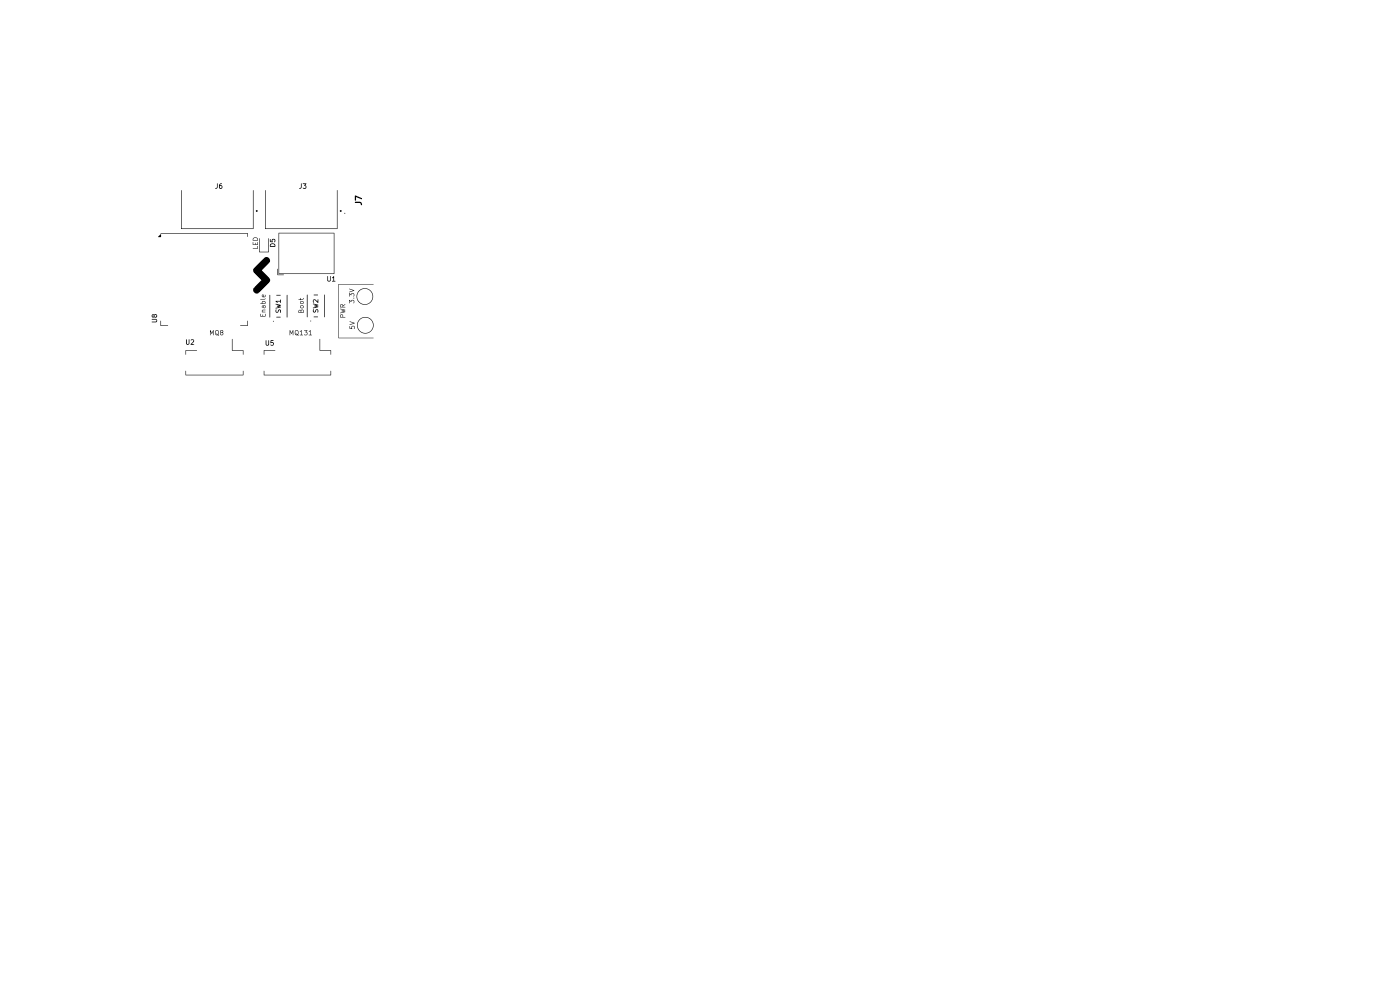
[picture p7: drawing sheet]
<svg xmlns="http://www.w3.org/2000/svg" width="297mm" height="210mm" viewBox="0 0 297 210" stroke-linecap="round" stroke-linejoin="round" font-family="sans-serif">
<g fill="#000">
<path d="M46 38.9l.2 .1v.7l-.2 .3-.3 .1v-.2l.3-.2zM46.7 39h.4l-.5 .3h.3l.3 .2v.3l-.3 .3-.3-.1-.1-.2v-.2h.1l.1 .3 .3-.1-.1-.4-.4 .2zM63.9 38.9l.1 .1v.7l-.2 .3-.3 .1v-.2l.3-.2zM64.2 38.9h.8l-.2 .4 .2 .2-.1 .5-.5 .1-.2-.2 .6-.1v-.3l-.3-.1 .2-.3h-.4zM34.1 49.7l.1 .6h-.6zM38.5 40.3v8.2h15.2v-8.2l.1 8.2-15.3 .1zM34 49.5l18.5-.1 .1 .8h-.2v-.6zM53.6 51.4l.1 .4h.4v-.3l.1 .3h.4l.1-.4v.5h-1zM53.8 50.5l.3-.1 .5 .1 .1 .5h-1.1v-.2l.1 .1h.9a.52 .52 0 0 0-.4-.4 .52 .52 0 0 0-.6 .3zM53.6 52.6h1l.1-.4v.5zM55 50.6h.1v2.8h1.8v-2.8h.1v2.9h-2zM56.3 40.3l.1 8.2h15.1l.1-8.2v8.2l-15.3 .1z"/>
<path d="M54.6 56.1l1.2-1.1a.8 .8 0 0 1 1.3-.2 .8 .8 0 0 1-.3 1.3l-1.3 1.3 1.2 1.2a.93 .93 0 0 1 .6 .8 .93 .93 0 0 1-.6 .9l-1.4 1.4a.82 .82 0 0 1-1.3 .4 .82 .82 0 0 1 .2-1.4l1.3-1.3-1.3-1.2a.89 .89 0 0 1-.5-.9 .89 .89 0 0 1 .5-.8zM57.4 51.7l.4-.1 .4 .1 .2 .6h-1.1v-.3h.1v.2h.9a.44 .44 0 0 0-.4-.4 .44 .44 0 0 0-.5 .2h-.1zM57.3 50.7l.1 .1v.4h.2l.1-.4 .5-.1 .2 .2v.3l-.2 .2 .1-.4-.4-.2-.1 .2 .1 .4-.6-.1zM58.9 57l.1 .1v1.1l1.2 .1-1.3 .1zM69.5 58.6h.1v.8l.1 .2 .3-.2v-.8h.2v.9l-.3 .2h-.2l-.3-.2zM70.7 58.6h.2v1h.2v.1h-.7l.3-.1v-.7h-.3zM59.1 49.4h11.8v8.7h-11.8v-.1h11.7v-8.5h-11.6v8.5h-.1zM75.3 41.5l1.4 .5 .1 .2-1.3-.4v.7h-.2zM75.3 42.8l1.3 .1 .2 .6h-.2l-.3-.4-1-.1zM32.3 66.7h.8l.2 .2v.2l-.2 .3h-.7l-.2-.5h.1l.2 .3 .1-.3 .4 .3 .2-.3-.2-.1-.8 .1zM32.2 67.7h.9l.2 .2v.2l-.2 .3h-.9v-.2h.8l.2-.3-.2-.1h-.8zM34.1 68l.1 1 1.5 .1h-1.6z"/>
<path d="M39.4 78.7h.1v.8h12l.1-.8v.9h-12.2zM39.5 72h.1v.8l.1 .2 .3-.2v-.8h.2v.9l-.2 .2h-.3l-.2-.2zM40.5 72h.4l.2 .1v.4l-.4 .5h.4l.1 .1h-.8l.6-.8-.1-.2-.4 .1zM39.4 74.3l2.4 .1h-2.3l-.1 .8zM44.6 70l.3 .7 .4-.7v1.1l-.1-.8-.3 .5-.2-.5-.1 .8zM45.7 70.2l.4-.2 .3 .2-.1 .8 .1 .2-.7-.2-.1-.6 .4 .6h.1l-.2-.2 .3 .1 .1-.2-.1-.5-.2-.1-.4 .3zM46.8 70.1l.3-.1 .3 .2-.2 .3 .2 .4-.3 .2h-.3l-.1-.4 .2 .3h.2l.1-.4h-.2l-.3 .1 .1-.2-.1-.2 .3 .1 .3-.1-.2-.2-.4 .2zM49.2 71.9l.1 2.4h2.3v.9l-.1-.8h-2.3zM50.9 69.1l1.5-.1v-.9h.2l-.1 1zM55.2 66.6l.1 .4h.4v-.3l.1 .3h.4l.1-.4v.5h-1zM55.6 62.5h.3l.1 .4h.1l.2-.4v.5h-.7v-.3l.3 .2-.1-.3-.2 .1zM56 78.7l.1 .8h14l.1-.8v.9h-14.2z"/>
<path d="M55.6 64l.6-.1 .1 .5h-1.1l.4-.1v-.2l.1 .2h.5l-.1-.3-.5 .1zM55.6 65.8l.7-.1-.6 .2v.1l.6 .2h-.7zM55.6 64.9l.7-.1v.5l-.3 .1-.2-.2v-.3h.1l.1 .3h.2v-.3h-.4l-.2 .4zM55.2 63.4l1.1-.1-.2 .2zM56.4 72.2h.1v.8l.1 .2 .3-.2v-.8h.2v.9l-.2 .2h-.3l-.2-.2zM57.2 62.6h.1v4.7zM57.4 72.2h.6l-.4 .1-.1 .3h.4l.2 .2v.3l-.3 .2-.4-.1 .5-.2-.1-.3-.4 .1zM56 74.3l2.4 .1h-2.3l-.1 .8zM58.5 64.5l1.1 .2v.1l-.5 .2 .5 .2-1.1 .2v-.1l.7-.2-.5-.1 .5-.2-.7-.2zM58.5 65.6l.2 .6 .4-.5h.4l.1 .2v.4h-.2v-.4l-.1-.1-.3 .5h-.4l-.2-.2zM58.6 67.2l.9 .1-.8 .1zM58.6 62.6h.9l-.8 .1z"/>
<path d="M58.5 63.8h.9l.1-.3 .1 .7h-.1l-.1-.2h-.6v.3zM60.8 62.6h.2l-.1 4.7zM61.5 70l.3 .7 .4-.7v1.1l-.1-.8-.3 .5-.2-.5-.1 .8zM62.6 70.2l.4-.2 .3 .2-.1 .8 .1 .2-.7-.2-.1-.6 .4 .6h.1l-.2-.2 .3 .1 .1-.2-.1-.5-.2-.1-.4 .3zM63.3 63.4h.4v-.2l.1 .2h.4l.2-.2-.1 .3h-.5l-.1 .2zM63.6 70.3l.4-.3v1l.2 .1h-.6l.3-.1v-.7zM63.4 65.8l.8-.1 .2 .2v.4l-1 .1-.1-.4 .1 .2h.4v-.2l.1 .2h.4v-.3a.29 .29 0 0 0-.3-.1 .29 .29 0 0 0-.2 .2l-.2-.2-.3 .2zM63.7 64.9l.6-.1 .1 .5h-.6l-.1-.3 .2 .3h.3l.1-.3-.1-.1-.5 .1zM63.7 64l.6-.1 .1 .5h-.6l-.1-.3 .2 .3 .3-.1 .1-.2-.1-.1-.5 .1zM64.5 70h.7l-.2 .4 .2 .2-.1 .5-.6-.1h.5l.1-.1v-.3l-.3-.1 .2-.4zM65.1 62.5l.1 .1v4.7zM65.5 70.3l.4-.3v1l.2 .1h-.6l.3-.1v-.7z"/>
<path d="M66.4 64.4l1.1 .2v.2l-.4 .1 .4 .2-1.1 .3v-.1l.7-.2-.4-.2 .4-.2-.7-.2zM66.4 63.6l.5-.1 .5 .5 .1-.5v.7l-.8-.6-.2 .2 .1 .4h-.1l-.1-.2zM66.5 65.6l.2 .6 .3-.6h.4l.1 .2v.5h-.2l.1-.4-.2-.2-.3 .6h-.4l-.1-.3zM66.5 67.2h1l-.9 .1zM66.5 62.5l1 .1-.9 .1zM67.8 71.9l.1 .1v2.3h2.3v.9l-.1-.8h-2.3zM68.8 62.5l.1 .1-.1 4.7zM72.2 65.5l1 .2-.5 .3 .6 .2-1.1 .2 .8-.2-.6-.2 .6-.2zM72.2 66.8l.5-.1 .1 .5 .5 .1h-1.1v-.4l.1 .3h.4l-.1-.4-.4 .1zM72.2 64.6l.4-.1 .2 .3 .4-.3-.4 .6 .5 .1h-1.1v-.4l.1 .3h.4l-.1-.4-.4 .1zM74.1 61.3l1.1 .3-1.1 .4 .8-.4zM74.2 68.2l1.1 .4-1.1 .3 .8-.3z"/>
<path d="M74.1 63.6l.3 .3 .3-.3 .3 .1 .1 .6h-.1v-.5l-.3-.1-.2 .4-.3-.3-.1 .5zM74.1 62.2l.3 .3 .3-.3h.3l.1 .6-.1 .1v-.5l-.3-.1-.2 .3-.3-.2-.1 .5zM74.2 69.2l.1 .4 .3 .1-.1-.4 .3-.2 .4 .1 .1 .4-.2 .2v-.5l-.3-.1-.2 .2 .1 .4-.5-.1zM76.1 61.7a1.76 1.76 0 0 1 2.8 .3 1.76 1.76 0 0 1-1.1 2.6 1.76 1.76 0 0 1-2.2-1.8h.2a1.64 1.64 0 0 0 2.2 1.6 1.64 1.64 0 0 0 .5-2.7 1.64 1.64 0 0 0-2.7 .8l-.2 .3zM76.3 67.7a1.76 1.76 0 0 1 2.8 .5 1.76 1.76 0 0 1-1.3 2.5 1.76 1.76 0 0 1-2.1-1.8h.2a1.64 1.64 0 0 0 2.2 1.6 1.64 1.64 0 0 0 .5-2.7 1.64 1.64 0 0 0-2.7 .8l-.2 .3 .2-.7zM71.8 60.3h7.5h-7.4v11.4h7.3h-7.4z"/>
<circle cx="54.5" cy="44.8" r=".2"/>
<circle cx="72.3" cy="44.8" r=".2"/>
<circle cx="73.2" cy="45.3" r=".1"/>
<circle cx="58" cy="68.1" r=".1"/>
<circle cx="65.9" cy="68.1" r=".1"/>
<circle cx="75.1" cy="63.2" r=".1"/>
</g>
</svg>
